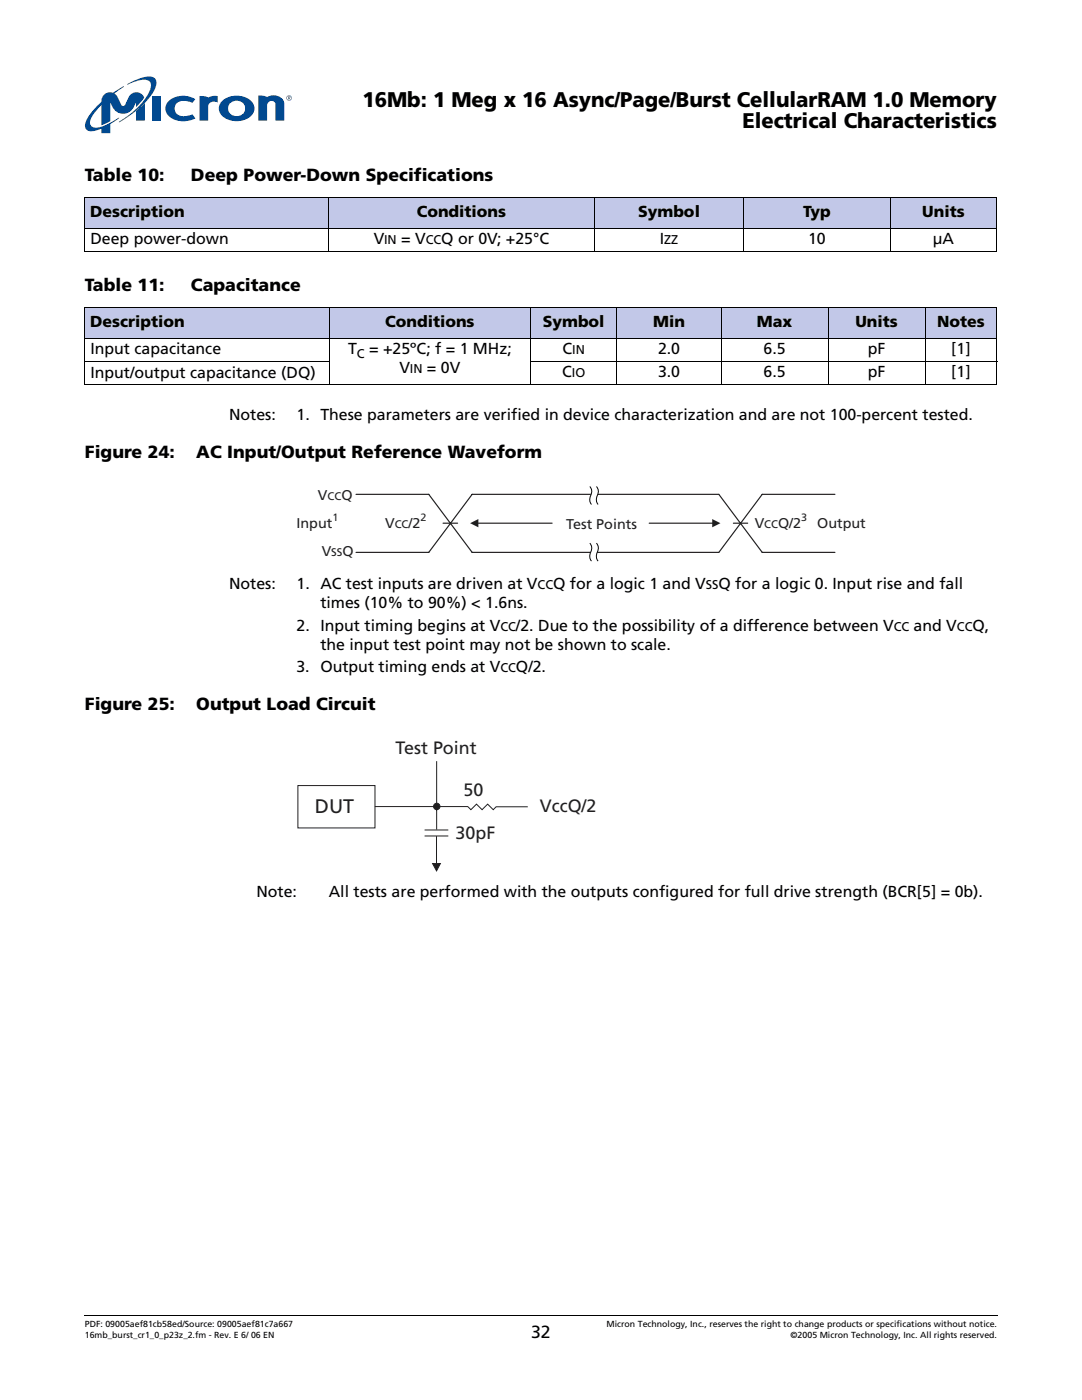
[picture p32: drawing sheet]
<svg xmlns="http://www.w3.org/2000/svg" width="216mm" height="279mm" viewBox="0 0 216 279" stroke-linecap="round" stroke-linejoin="round" font-family="sans-serif">
<defs><g id="words">
<g font-size="4.2">
<text x="72.3" y="21.3">16Mb: 1 Meg x 16 Async/Page/Burst CellularRAM 1.0 Memory</text>
<text x="148.1" y="25.5">Electrical Characteristics</text>
</g>
<text font-size="3.9" fill="#231f20" x="62.8" y="162.3">DUT</text>
<g font-size="3.6" fill="#231f20">
<text x="78.9" y="150.5">Test Point</text>
<text x="92.5" y="158.8">50</text>
<text x="90.9" y="167.5">30pF</text>
<text x="107.7" y="162.1">VccQ/2</text>
</g>
<g font-size="3.5">
<text x="16.9" y="36.2">Table 10:</text>
<text x="38.1" y="36.2">Deep Power-Down Specifications</text>
<text x="16.9" y="58.2">Table 11:</text>
<text x="38.1" y="58.2">Capacitance</text>
<text x="16.9" y="91.5">Figure 24:</text>
<text x="39.2" y="91.5">AC Input/Output Reference Waveform</text>
<text x="16.9" y="141.8">Figure 25:</text>
<text x="39.2" y="141.8">Output Load Circuit</text>
<text x="106" y="267">32</text>
</g>
<g font-size="3.2">
<text x="18" y="43.4">Description</text>
<text x="83.2" y="43.4">Conditions</text>
<text x="127.3" y="43.4">Symbol</text>
<text x="160.2" y="43.4">Typ</text>
<text x="184" y="43.4">Units</text>
<text x="18.1" y="48.7">Deep power-down</text>
<text x="74.6" y="48.7">V</text>
<text x="80.1" y="48.7">= V</text>
<text x="88.1" y="48.7">Q or 0V; +25°C</text>
<text x="131.7" y="48.7">I</text>
<text x="161.2" y="48.7">10</text>
<text x="186.1" y="48.7">µA</text>
<text x="18" y="65.3">Description</text>
<text x="76.9" y="65.3">Conditions</text>
<text x="108.3" y="65.3">Symbol</text>
<text x="130.3" y="65.3">Min</text>
<text x="151" y="65.3">Max</text>
<text x="170.7" y="65.3">Units</text>
<text x="187" y="65.3">Notes</text>
<text x="18.1" y="70.7">Input capacitance</text>
<text x="69.5" y="70.6">T</text>
<text x="73.7" y="70.6">= +25ºC; f = 1 MHz;</text>
<text x="112.2" y="70.6">C</text>
<text x="131.3" y="70.6">2.0</text>
<text x="152.3" y="70.6">6.5</text>
<text x="173.2" y="70.6">pF</text>
<text x="189.8" y="70.6">[1]</text>
<text x="18.1" y="75.4">Input/output capacitance (DQ)</text>
<text x="79.7" y="74.5">V</text>
<text x="85.2" y="74.5">= 0V</text>
<text x="112.2" y="75.3">C</text>
<text x="131.3" y="75.3">3.0</text>
<text x="152.3" y="75.3">6.5</text>
<text x="173.2" y="75.3">pF</text>
<text x="189.8" y="75.3">[1]</text>
<text x="45.7" y="83.8">Notes:</text>
<text x="59.2" y="83.8">1. These parameters are verified in device characterization and are not 100-percent tested.</text>
<text x="45.7" y="117.5">Notes:</text>
<text x="59.2" y="117.5">1. AC test inputs are driven at V</text>
<text x="110.4" y="117.5">Q for a logic 1 and V</text>
<text x="143.4" y="117.5">Q for a logic 0. Input rise and fall</text>
<text x="59.2" y="125.8">2. Input timing begins at V</text>
<text x="63.9" y="121.4">times (10% to 90%) &lt; 1.6ns.</text>
<text x="103" y="125.8">/2. Due to the possibility of a difference between V</text>
<text x="182.3" y="125.8">and V</text>
<text x="194" y="125.8">Q,</text>
<text x="63.9" y="129.7">the input test point may not be shown to scale.</text>
<text x="59.2" y="134.1">3. Output timing ends at V</text>
<text x="103" y="134.1">Q/2.</text>
<text x="51.2" y="178.9">Note:</text>
<text x="65.6" y="178.9">All tests are performed with the outputs configured for full drive strength (BCR[5] = 0b).</text>
</g>
<g font-size="2.8" fill="#231f20">
<text x="63.5" y="99.8">V</text>
<text x="68.1" y="99.8">Q</text>
<text x="59.2" y="105.4">Input</text>
<text x="76.9" y="105.3">V</text>
<text x="81.5" y="105.3">/2</text>
<text x="113" y="105.5">Test Points</text>
<text x="150.6" y="105.3">V</text>
<text x="155.3" y="105.3">Q/2</text>
<text x="163.1" y="105.4">Output</text>
<text x="64.2" y="111">V</text>
<text x="68.4" y="111">Q</text>
</g>
<g font-size="2.5">
<text x="76.6" y="48.7">IN</text>
<text x="85" y="48.7">CC</text>
<text x="132.5" y="48.7">ZZ</text>
<text x="71.2" y="71.4">C</text>
<text x="114.2" y="70.6">IN</text>
<text x="81.8" y="74.5">IN</text>
<text x="114.1" y="75.3">IO</text>
<text x="107.3" y="117.5">CC</text>
<text x="140.8" y="117.5">SS</text>
<text x="99.9" y="125.8">CC</text>
<text x="178.3" y="125.8">CC</text>
<text x="190.9" y="125.8">CC</text>
<text x="99.9" y="134.1">CC</text>
</g>
<g font-size="2.2" fill="#231f20">
<text x="65.4" y="99.8">CC</text>
<text x="78.8" y="105.3">CC</text>
<text x="152.5" y="105.3">CC</text>
<text x="66.1" y="111">SS</text>
</g>
<g font-size="2.1" fill="#231f20">
<text x="66.3" y="104">1</text>
<text x="83.9" y="103.9">2</text>
<text x="159.9" y="103.9">3</text>
</g>
<g font-size="1.8">
<text x="16.9" y="264.9">PDF: 09005aef81cb58ed/Source: 09005aef81c7a667</text>
<text x="16.9" y="267">16mb_burst_cr1_0_p23z_2.fm - Rev. E 6/ 06 EN</text>
<text x="121" y="264.9">Micron Technology, Inc., reserves the right to change products or specifications without notice.</text>
<text x="157.8" y="267">©2005 Micron Technology, Inc. All rights reserved.</text>
</g>
</g></defs>
<path d="M16.8 262.4l.1 .2z" fill="#000"/>
<path d="M16.9 262.5h182.2" fill="none" stroke="#000" stroke-width=".2"/>
<g fill="#fff">
<path d="M16.9 28h182.1v1.7h-182.1z"/>
<path d="M16.9 15.3h41.5v11.3h-41.5z"/>
</g>
<g fill="#014990">
<path d="M33.8 20a4.6 4.6 0 0 1 5.2-.2l-.6 .7a2.9 2.9 0 0 0-3.3 .3 1.6 1.6 0 0 0 .1 1.8 1.6 1.6 0 0 0 1.8 .6l1.4-.4 .6 .8a4.7 4.7 0 0 1-5.6-.8 2.01 2.01 0 0 1 .4-2.8z"/>
<path d="M51.5 19.1a2.24 2.24 0 0 1 1.8 .3l.6-.3a2.42 2.42 0 0 1 2.7 1.1l.1 3.9h-1.7v-3.3a.85 .85 0 0 0-1-.7 .85 .85 0 0 0-.7 .9v3.1h-1.8z"/>
<path d="M30.4 19.2h1.7v4.9h-1.7z"/>
<path d="M39.8 19.2l1.3 .1 .4 .2 1-.4 1 .1v1.2l-.5-.1a1.18 1.18 0 0 0-1.5 .8v3h-1.7z"/>
<path d="M27.1 22.1l1.8-1.6v3.6h-1.8z"/>
<path d="M46.1 20.5a1.68 1.68 0 0 1 2.1-.1 1.68 1.68 0 0 1 .5 2.1 1.69 1.69 0 0 1-2.3 .5 1.69 1.69 0 0 1-.6-2.2zM44.5 20a2.11 2.11 0 0 0 .5 3.7 4.4 4.4 0 0 0 5.4-.9 2.13 2.13 0 0 0-1-3.2 4.6 4.6 0 0 0-4.9 .4z"/>
</g>
<path d="M25.4 16.8a9.2 9.2 0 0 1 4.9-1.5 1.26 1.26 0 0 1 .8 1.8 14 14 0 0 1-4.9 5.7l-2.5 1.6 .4-.4a14.8 14.8 0 0 0 5.9-6.3 1.22 1.22 0 0 0-.1-1.3 1.22 1.22 0 0 0-1.3-.5l-1.2 .2-2 .8z" fill="#00817a"/>
<g fill="#014990">
<path d="M20.7 18.9a2.18 2.18 0 0 1 1.9-.4l2.1-1.3-1.9 1.5 .7 .7 .8 1.6 .4 .1 .3-.2a3.3 3.3 0 0 1 1.5-2.3 1.55 1.55 0 0 1 2.2 1l-1.6 1.8v-1a2.8 2.8 0 0 1-2.5 2.3 2.34 2.34 0 0 1-2.2-1.5l-.4-.8v3.8l-1.8 .8v-4.1l-.7 .8a5 5 0 0 0-1.5 3 1.14 1.14 0 0 0 1.4 .8 18 18 0 0 0 4.4-2l-1.8 1.3v1.8h-1.8v-.9a3.7 3.7 0 0 1-2.8 .3 1.36 1.36 0 0 1-.2-1.8 11.1 11.1 0 0 1 3-3.9 1.78 1.78 0 0 1 .5-1.4z"/>
<path d="M57.1 19.6a.55 .55 0 0 1 1.1 0 .55 .55 0 0 1-1.1 0zM57.2 19.6a.45 .45 0 0 0 .9 0 .45 .45 0 0 0-.9 0zM57.5 19.2l.4 .1-.1 .3 .2 .3-.3-.3-.2 .3zM57.6 19.3v.2h.2v-.2z"/>
</g>
<g fill="#c2c8e8">
<path d="M16.9 39.5h48.6v6h-48.6z"/>
<path d="M65.5 39.5h53.1v6h-53.1z"/>
<path d="M118.6 39.5h29.8v6h-29.8z"/>
<path d="M148.4 39.5h29.2v6h-29.2z"/>
<path d="M177.6 39.5h21.3v6h-21.3z"/>
<path d="M16.9 61.4h48.8v6.1h-48.8z"/>
<path d="M65.7 61.4h40.1v6.1h-40.1z"/>
<path d="M105.8 61.4h17.3v6.1h-17.3z"/>
<path d="M123.1 61.4h20.8v6.1h-20.8z"/>
<path d="M143.9 61.4h21.3v6.1h-21.3z"/>
<path d="M165.2 61.4h19.4v6.1h-19.4z"/>
<path d="M184.6 61.4h14.3v6.1h-14.3z"/>
</g>
<g fill="none" stroke="#000" stroke-width=".2">
<path d="M16.8 39.5h182.1M16.9 39.6v10.5M65.5 39.4v10.8M118.6 39.4v10.8M148.4 39.4v10.8M177.6 39.4v10.8M198.9 39.6v10.5M16.8 45.5h182.1M16.8 50.2h182.1M16.8 61.4h182.2M16.8 67.5h182.2M16.8 72.1h49"/>
<path d="M16.8 76.8h182.2M16.9 61.5v15.2M65.7 61.4v15.5M105.7 72.1h93.3M105.8 61.4v15.5M123.1 61.4v15.5M143.9 61.4v15.5M165.2 61.4v15.5M184.6 61.4v15.5M198.9 61.5v15.2"/>
</g>
<path d="M59.2 96.9h113.6v15.1h-113.6z" fill="#fff"/>
<path d="M71 98.7h14.6l8.6 11.5h23.6M117.9 98.7h-23.7l-8.6 11.5h-14.6M143.4 98.7l8.7 11.5h14.5M166.6 98.7h-14.5l-8.7 11.5M129.5 104.4h12.9" fill="none" stroke="#231f20" stroke-width=".24"/>
<path d="M142.1 103.6l1.7 .8-1.7 .8z" fill="#231f20"/>
<path d="M95.3 104.4h14.9" fill="none" stroke="#231f20" stroke-width=".24"/>
<path d="M93.8 104.4l1.7-.8v1.6z" fill="#231f20"/>
<path d="M119.3 98.7h24.1M88.4 104.4h2.9M119.2 110.2h24.2M146.3 104.4h2.9" fill="none" stroke="#231f20" stroke-width=".24"/>
<path d="M117.7 97.1h1.4a1.95 1.95 0 0 1-.1 2.2 1.51 1.51 0 0 0 .3 1.4h-1.3a1.94 1.94 0 0 1 0-2.2 1.38 1.38 0 0 0-.3-1.4z" fill="#fff"/>
<path d="M117.7 97.1a1.8 1.8 0 0 1 0 2.2 1.45 1.45 0 0 0 .3 1.4M119 97.1a1.81 1.81 0 0 1 0 2.2 1.45 1.45 0 0 0 .4 1.4" fill="none" stroke="#040503" stroke-width=".2"/>
<path d="M117.7 108.4h1.4a1.96 1.96 0 0 1-.1 2.2 1.51 1.51 0 0 0 .3 1.4h-1.3a1.94 1.94 0 0 1 0-2.2 1.39 1.39 0 0 0-.3-1.4z" fill="#fff"/>
<path d="M117.7 108.4a1.8 1.8 0 0 1 0 2.2 1.45 1.45 0 0 0 .3 1.4M119 108.4a1.81 1.81 0 0 1 0 2.2 1.45 1.45 0 0 0 .4 1.4" fill="none" stroke="#040503" stroke-width=".2"/>
<path d="M59.4 147.2h59.9v26.8h-59.9z" fill="#fff"/>
<path d="M59.4 156.8h15.4v8.4h-15.4zM84.7 165.6h4.8M84.7 166.8h4.8M87.2 161h6.1l.7 .6 1.1-1.1 1.1 1.1 1.1-1.1 1.1 1.1 .6-.6h6.3" fill="none" stroke="#231f20" stroke-width=".2"/>
<circle cx="87.2" cy="160.9" r=".64" fill="#231f20"/>
<g fill="none" stroke="#231f20" stroke-width=".2">
<path d="M74.8 161h12.4h-.1v4.6M87.1 166.9v5.5"/>
<circle cx="87.2" cy="160.9" r=".64"/>
</g>
<path d="M86.3 172.3h1.6l-.8 1.5z" fill="#231f20"/>
<path d="M87.1 151.9v9M86.3 172.3h1.6l-.8 1.5z" fill="none" stroke="#231f20" stroke-width=".2"/>
<use href="#words"/>
</svg>
